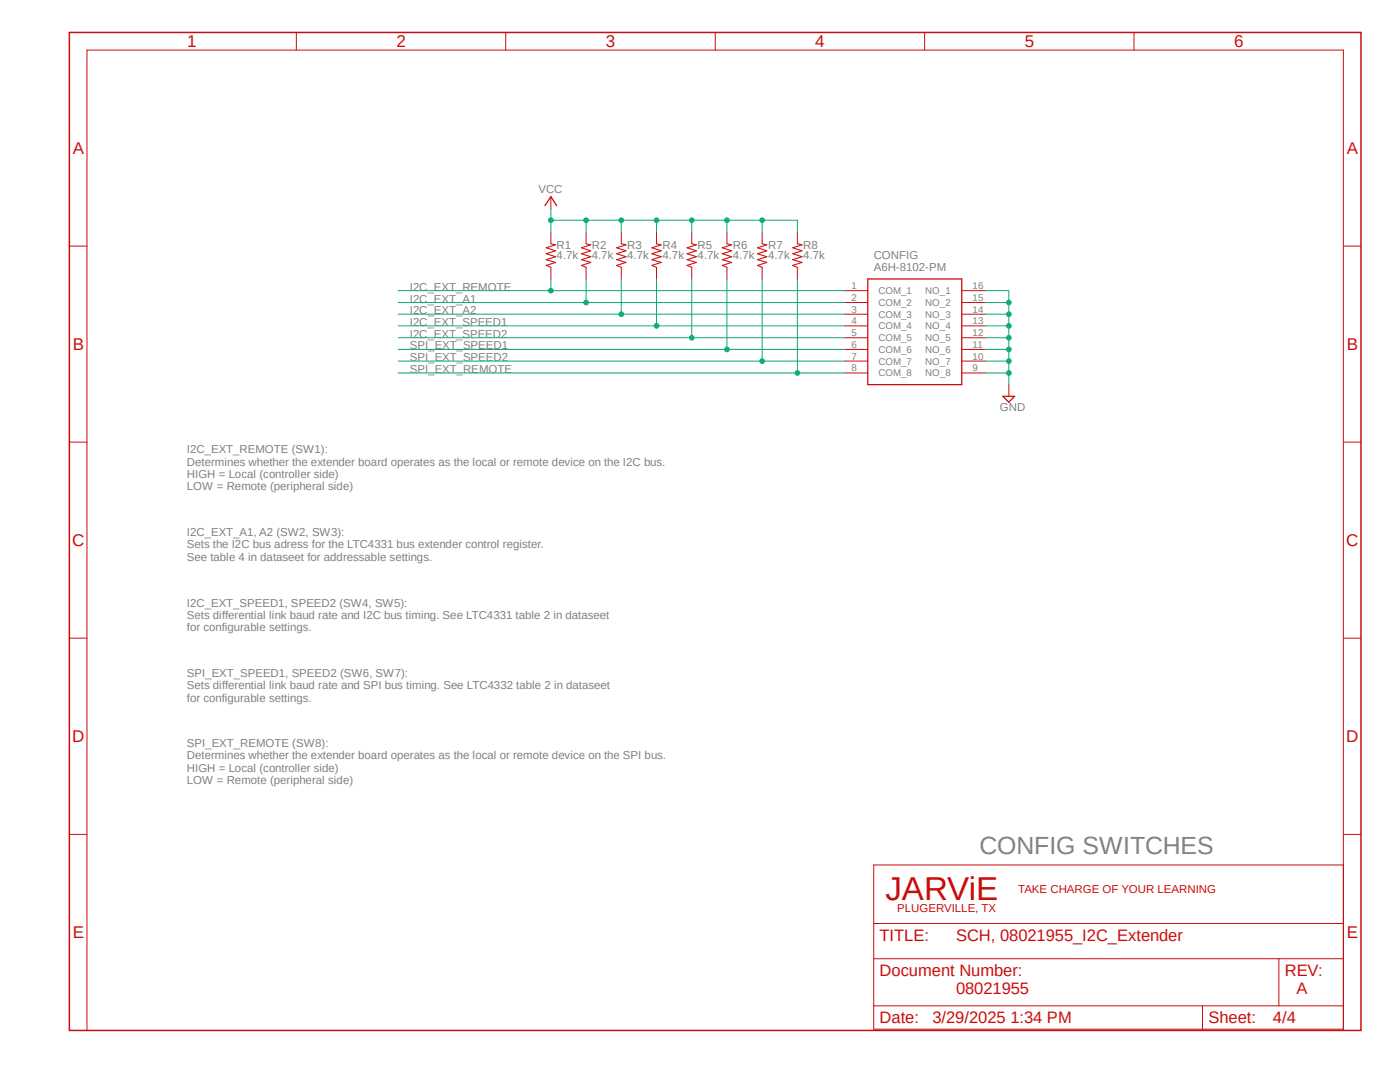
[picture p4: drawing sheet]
<svg xmlns="http://www.w3.org/2000/svg" width="279mm" height="216mm" viewBox="0 0 279 216" stroke-linecap="round" stroke-linejoin="round" font-family="sans-serif">
<defs><g id="words">
<text font-size="6.6" fill="#c90d0c" x="176.7" y="179.6">JARViE</text>
<text font-size="5" fill="#808080" x="195.5" y="170.5">CONFIG SWITCHES</text>
<g font-size="3.4" fill="#c90d0c">
<text x="37.3" y="9.4">1</text>
<text x="79.1" y="9.4">2</text>
<text x="120.9" y="9.4">3</text>
<text x="162.7" y="9.4">4</text>
<text x="204.5" y="9.4">5</text>
<text x="246.3" y="9.4">6</text>
<text x="14.5" y="30.7">A</text>
<text x="268.8" y="30.7">A</text>
<text x="14.5" y="69.9">B</text>
<text x="268.8" y="69.9">B</text>
<text x="14.4" y="109">C</text>
<text x="268.7" y="109">C</text>
<text x="14.4" y="148.1">D</text>
<text x="268.7" y="148.1">D</text>
<text x="14.5" y="187.2">E</text>
<text x="268.8" y="187.2">E</text>
</g>
<g font-size="3.3" fill="#c90d0c">
<text x="175.6" y="187.8">TITLE:</text>
<text x="190.8" y="187.8">SCH, 08021955_I2C_Extender</text>
<text x="175.6" y="194.8">Document Number:</text>
<text x="256.4" y="194.8">REV:</text>
<text x="190.8" y="198.3">08021955</text>
<text x="258.7" y="198.3">A</text>
<text x="175.6" y="204.2">Date:</text>
<text x="186.1" y="204.2">3/29/2025 1:34 PM</text>
<text x="241.2" y="204.2">Sheet:</text>
<text x="254.1" y="204.2">4/4</text>
</g>
<g font-size="2.3" fill="#808080">
<text x="107.4" y="38.6">VCC</text>
<text x="111.1" y="51.7">4.7k</text>
<text x="111.1" y="49.6">R1</text>
<text x="118.1" y="51.7">4.7k</text>
<text x="118.1" y="49.6">R2</text>
<text x="125.2" y="51.7">4.7k</text>
<text x="125.2" y="49.6">R3</text>
<text x="132.2" y="51.7">4.7k</text>
<text x="132.2" y="49.6">R4</text>
<text x="139.2" y="51.7">4.7k</text>
<text x="139.2" y="49.6">R5</text>
<text x="146.3" y="51.7">4.7k</text>
<text x="146.3" y="49.6">R6</text>
<text x="153.3" y="51.7">4.7k</text>
<text x="153.3" y="49.6">R7</text>
<text x="160.3" y="51.7">4.7k</text>
<text x="160.3" y="49.6">R8</text>
<text x="174.4" y="51.8">CONFIG</text>
<text x="81.8" y="58">I2C_EXT_REMOTE</text>
<text x="174.4" y="54.1">A6H-8102-PM</text>
<text x="81.8" y="65">I2C_EXT_SPEED1</text>
<text x="81.8" y="62.7">I2C_EXT_A2</text>
<text x="81.8" y="60.4">I2C_EXT_A1</text>
<text x="81.8" y="69.7">SPI_EXT_SPEED1</text>
<text x="81.8" y="67.4">I2C_EXT_SPEED2</text>
<text x="81.8" y="74.4">SPI_EXT_REMOTE</text>
<text x="81.8" y="72.1">SPI_EXT_SPEED2</text>
<text x="199.6" y="82">GND</text>
<text x="37.3" y="90.5">I2C_EXT_REMOTE (SW1):</text>
<text x="37.3" y="92.9">Determines whether the extender board operates as the local or remote device on the I2C bus.</text>
<text x="37.3" y="95.4">HIGH = Local (controller side)</text>
<text x="37.3" y="97.8">LOW = Remote (peripheral side)</text>
<text x="37.3" y="107">I2C_EXT_A1, A2 (SW2, SW3):</text>
<text x="37.3" y="109.4">Sets the I2C bus adress for the LTC4331 bus extender control register.</text>
<text x="37.3" y="111.9">See table 4 in dataseet for addressable settings.</text>
<text x="37.3" y="121">I2C_EXT_SPEED1, SPEED2 (SW4, SW5):</text>
<text x="37.3" y="123.5">Sets differential link baud rate and I2C bus timing. See LTC4331 table 2 in dataseet</text>
<text x="37.3" y="125.9">for configurable settings.</text>
<text x="37.3" y="135.1">SPI_EXT_SPEED1, SPEED2 (SW6, SW7):</text>
<text x="37.3" y="137.5">Sets differential link baud rate and SPI bus timing. See LTC4332 table 2 in dataseet</text>
<text x="37.3" y="140">for configurable settings.</text>
<text x="37.3" y="149.1">SPI_EXT_REMOTE (SW8):</text>
<text x="37.3" y="151.5">Determines whether the extender board operates as the local or remote device on the SPI bus.</text>
<text x="37.3" y="154">HIGH = Local (controller side)</text>
<text x="37.3" y="156.4">LOW = Remote (peripheral side)</text>
</g>
<g font-size="2.3" fill="#c90d0c">
<text x="203.2" y="178.2">TAKE CHARGE OF YOUR LEARNING</text>
<text x="179.1" y="181.9">PLUGERVILLE, TX</text>
</g>
<g font-size="1.9" fill="#808080">
<text x="169.9" y="57.7">1</text>
<text x="175.3" y="58.7">COM_1</text>
<text x="184.7" y="58.7">NO_1</text>
<text x="194.1" y="57.7">16</text>
<text x="169.9" y="60">2</text>
<text x="169.9" y="62.4">3</text>
<text x="169.9" y="64.7">4</text>
<text x="175.3" y="61">COM_2</text>
<text x="175.3" y="63.4">COM_3</text>
<text x="175.3" y="65.7">COM_4</text>
<text x="184.7" y="65.7">NO_4</text>
<text x="184.7" y="63.4">NO_3</text>
<text x="184.7" y="61">NO_2</text>
<text x="194.1" y="64.7">13</text>
<text x="194.1" y="62.4">14</text>
<text x="194.1" y="60">15</text>
<text x="169.9" y="67.1">5</text>
<text x="169.9" y="69.4">6</text>
<text x="169.9" y="71.8">7</text>
<text x="175.3" y="68.1">COM_5</text>
<text x="175.3" y="70.4">COM_6</text>
<text x="184.7" y="70.4">NO_6</text>
<text x="184.7" y="68.1">NO_5</text>
<text x="194.1" y="71.8">10</text>
<text x="194.1" y="69.4">11</text>
<text x="194.1" y="67.1">12</text>
<text x="169.9" y="74.1">8</text>
<text x="175.3" y="72.8">COM_7</text>
<text x="175.3" y="75.1">COM_8</text>
<text x="184.7" y="75.1">NO_8</text>
<text x="184.7" y="72.8">NO_7</text>
<text x="194.1" y="74.1">9</text>
</g>
</g></defs>
<path d="M13.3 6.2l258.6 200M271.9 6.2l-258.6 200" fill="none" stroke="#fff" stroke-width=".2"/>
<path d="M13.8 6.5h257.8v199.1h-257.8z" fill="none" stroke="#c90d0c" stroke-width=".3"/>
<g fill="none" stroke="#c90d0c" stroke-width=".2">
<path d="M59.1 6.5v3.5M100.9 6.5v3.5M142.7 6.5v3.5M184.5 6.5v3.5M226.3 6.5v3.5M109.9 39.2v2.4M13.8 49.1h3.6M109.9 46.3v2.3M109.9 53.3v2.4M117 46.3v2.3M117 53.3v2.4M124 46.3v2.3"/>
<path d="M124 53.3v2.4M131 46.3v2.3M131 53.3v2.4M138 46.3v2.3M138 53.3v2.4M145.1 46.3v2.3M145.1 53.3v2.4M152.1 46.3v2.3M152.1 53.3v2.4M159.1 46.3v2.3M159.1 53.3v2.4M168.5 58h4.7"/>
<path d="M191.9 58h4.7M268.1 49.1h3.5M168.5 60.4h4.7M168.5 62.7h4.7M168.5 65h4.7M168.5 67.4h4.7M168.5 69.7h4.7M168.5 72.1h4.7M168.5 74.4h4.7M191.9 60.4h4.7M191.9 62.7h4.7M191.9 65h4.7"/>
<path d="M191.9 67.4h4.7M191.9 69.7h4.7M191.9 72.1h4.7M191.9 74.4h4.7M201.3 76.8v2.3M13.8 88.2h3.6M268.1 88.2h3.5M13.8 127.3h3.6M268.1 127.3h3.5M13.8 166.5h3.6M268.1 166.5h3.5M268.1 172.6h-93.7v32.8h93.7"/>
<path d="M174.4 191.3h93.7M174.4 184.3h93.7M255.2 191.3v9.4M17.4 205.6v-195.6h250.7v195.6M174.4 200.7h93.7M240 200.7v4.7"/>
</g>
<path d="M108.8 41l1.1-1.8 1.2 1.8M173.2 55.7h18.7v21.1h-18.7zM200.2 79.1h2.3l-1.2 1.2z" fill="none" stroke="#c90d0c" stroke-width=".25"/>
<path d="M109.9 48.6l1 .3-1.9 .5 1.9 .6-1.9 .6 1.9 .6-1.9 .6 1.9 .6-1.9 .6 .9 .3M117 48.6l.9 .3-1.9 .5 1.9 .6-1.9 .6 1.9 .6-1.9 .6 1.9 .6-1.9 .6 1 .3M124 48.6l.9 .3-1.8 .5 1.8 .6-1.8 .6 1.8 .6-1.8 .6 1.8 .6-1.8 .6 .9 .3M131 48.6l1 .3-1.9 .5 1.9 .6-1.9 .6 1.9 .6-1.9 .6 1.9 .6-1.9 .6 .9 .3M138 48.6l1 .3-1.9 .5 1.9 .6-1.9 .6 1.9 .6-1.9 .6 1.9 .6-1.9 .6 .9 .3M145.1 48.6l.9 .3-1.9 .5 1.9 .6-1.9 .6 1.9 .6-1.9 .6 1.9 .6-1.9 .6 1 .3M152.1 48.6l.9 .3-1.8 .5 1.8 .6-1.8 .6 1.8 .6-1.8 .6 1.8 .6-1.8 .6 .9 .3M159.1 48.6l1 .3-1.9 .5 1.9 .6-1.9 .6 1.9 .6-1.9 .6 1.9 .6-1.9 .6 .9 .3" fill="none" stroke="#c90d0c" stroke-width=".21"/>
<path d="M109.9 41.6v4.7M109.9 43.9h49.2v2.4" fill="none" stroke="#0dab76" stroke-width=".2"/>
<circle cx="109.9" cy="43.9" r=".46" fill="#0dab76"/>
<g fill="none" stroke="#0dab76" stroke-width=".2">
<path d="M152.1 43.9v2.4"/>
<circle cx="109.9" cy="43.9" r=".46"/>
</g>
<circle cx="152.1" cy="43.9" r=".46" fill="#0dab76"/>
<g fill="none" stroke="#0dab76" stroke-width=".2">
<path d="M145.1 43.9v2.4"/>
<circle cx="152.1" cy="43.9" r=".46"/>
</g>
<circle cx="145.1" cy="43.9" r=".46" fill="#0dab76"/>
<g fill="none" stroke="#0dab76" stroke-width=".2">
<path d="M138 43.9v2.4"/>
<circle cx="145.1" cy="43.9" r=".46"/>
</g>
<circle cx="138" cy="43.9" r=".46" fill="#0dab76"/>
<g fill="none" stroke="#0dab76" stroke-width=".2">
<path d="M131 43.9v2.4"/>
<circle cx="138" cy="43.9" r=".46"/>
</g>
<circle cx="131" cy="43.9" r=".46" fill="#0dab76"/>
<g fill="none" stroke="#0dab76" stroke-width=".2">
<path d="M124 43.9v2.4"/>
<circle cx="131" cy="43.9" r=".46"/>
</g>
<circle cx="124" cy="43.9" r=".46" fill="#0dab76"/>
<g fill="none" stroke="#0dab76" stroke-width=".2">
<path d="M117 43.9v2.4"/>
<circle cx="124" cy="43.9" r=".46"/>
</g>
<circle cx="117" cy="43.9" r=".46" fill="#0dab76"/>
<g fill="none" stroke="#0dab76" stroke-width=".2">
<path d="M196.6 58h4.7v18.8M196.6 74.4h4.7"/>
<circle cx="117" cy="43.9" r=".46"/>
</g>
<circle cx="201.3" cy="74.4" r=".46" fill="#0dab76"/>
<g fill="none" stroke="#0dab76" stroke-width=".2">
<path d="M196.6 72.1h4.7"/>
<circle cx="201.3" cy="74.4" r=".46"/>
</g>
<circle cx="201.3" cy="72.1" r=".46" fill="#0dab76"/>
<g fill="none" stroke="#0dab76" stroke-width=".2">
<path d="M196.6 69.7h4.7"/>
<circle cx="201.3" cy="72.1" r=".46"/>
</g>
<circle cx="201.3" cy="69.7" r=".46" fill="#0dab76"/>
<g fill="none" stroke="#0dab76" stroke-width=".2">
<path d="M196.6 67.4h4.7"/>
<circle cx="201.3" cy="69.7" r=".46"/>
</g>
<circle cx="201.3" cy="67.4" r=".46" fill="#0dab76"/>
<g fill="none" stroke="#0dab76" stroke-width=".2">
<path d="M196.6 65h4.7"/>
<circle cx="201.3" cy="67.4" r=".46"/>
</g>
<circle cx="201.3" cy="65" r=".46" fill="#0dab76"/>
<g fill="none" stroke="#0dab76" stroke-width=".2">
<path d="M196.6 62.7h4.7"/>
<circle cx="201.3" cy="65" r=".46"/>
</g>
<circle cx="201.3" cy="62.7" r=".46" fill="#0dab76"/>
<g fill="none" stroke="#0dab76" stroke-width=".2">
<path d="M196.6 60.4h4.7"/>
<circle cx="201.3" cy="62.7" r=".46"/>
</g>
<circle cx="201.3" cy="60.4" r=".46" fill="#0dab76"/>
<g fill="none" stroke="#0dab76" stroke-width=".2">
<path d="M79.5 58h89M109.9 55.7v2.3"/>
<circle cx="201.3" cy="60.4" r=".46"/>
</g>
<circle cx="109.9" cy="58" r=".46" fill="#0dab76"/>
<g fill="none" stroke="#0dab76" stroke-width=".2">
<path d="M159.1 55.7v18.7M79.5 74.4h89"/>
<circle cx="109.9" cy="58" r=".46"/>
</g>
<circle cx="159.1" cy="74.4" r=".46" fill="#0dab76"/>
<g fill="none" stroke="#0dab76" stroke-width=".2">
<path d="M152.1 55.7v16.4M79.5 72.1h89"/>
<circle cx="159.1" cy="74.4" r=".46"/>
</g>
<circle cx="152.1" cy="72.1" r=".46" fill="#0dab76"/>
<g fill="none" stroke="#0dab76" stroke-width=".2">
<path d="M145.1 55.7v14M79.5 69.7h89"/>
<circle cx="152.1" cy="72.1" r=".46"/>
</g>
<circle cx="145.1" cy="69.7" r=".46" fill="#0dab76"/>
<g fill="none" stroke="#0dab76" stroke-width=".2">
<path d="M138 55.7v11.7M79.5 67.4h89"/>
<circle cx="145.1" cy="69.7" r=".46"/>
</g>
<circle cx="138" cy="67.4" r=".46" fill="#0dab76"/>
<g fill="none" stroke="#0dab76" stroke-width=".2">
<path d="M131 55.7v9.3M79.5 65h89"/>
<circle cx="138" cy="67.4" r=".46"/>
</g>
<circle cx="131" cy="65" r=".46" fill="#0dab76"/>
<g fill="none" stroke="#0dab76" stroke-width=".2">
<path d="M124 55.7v7M79.5 62.7h89"/>
<circle cx="131" cy="65" r=".46"/>
</g>
<circle cx="124" cy="62.7" r=".46" fill="#0dab76"/>
<g fill="none" stroke="#0dab76" stroke-width=".2">
<path d="M117 55.7v4.7M79.5 60.4h89"/>
<circle cx="124" cy="62.7" r=".46"/>
</g>
<circle cx="117" cy="60.4" r=".46" fill="#0dab76"/>
<circle cx="117" cy="60.4" r=".46" fill="none" stroke="#0dab76" stroke-width=".2"/>
<use href="#words"/>
</svg>
